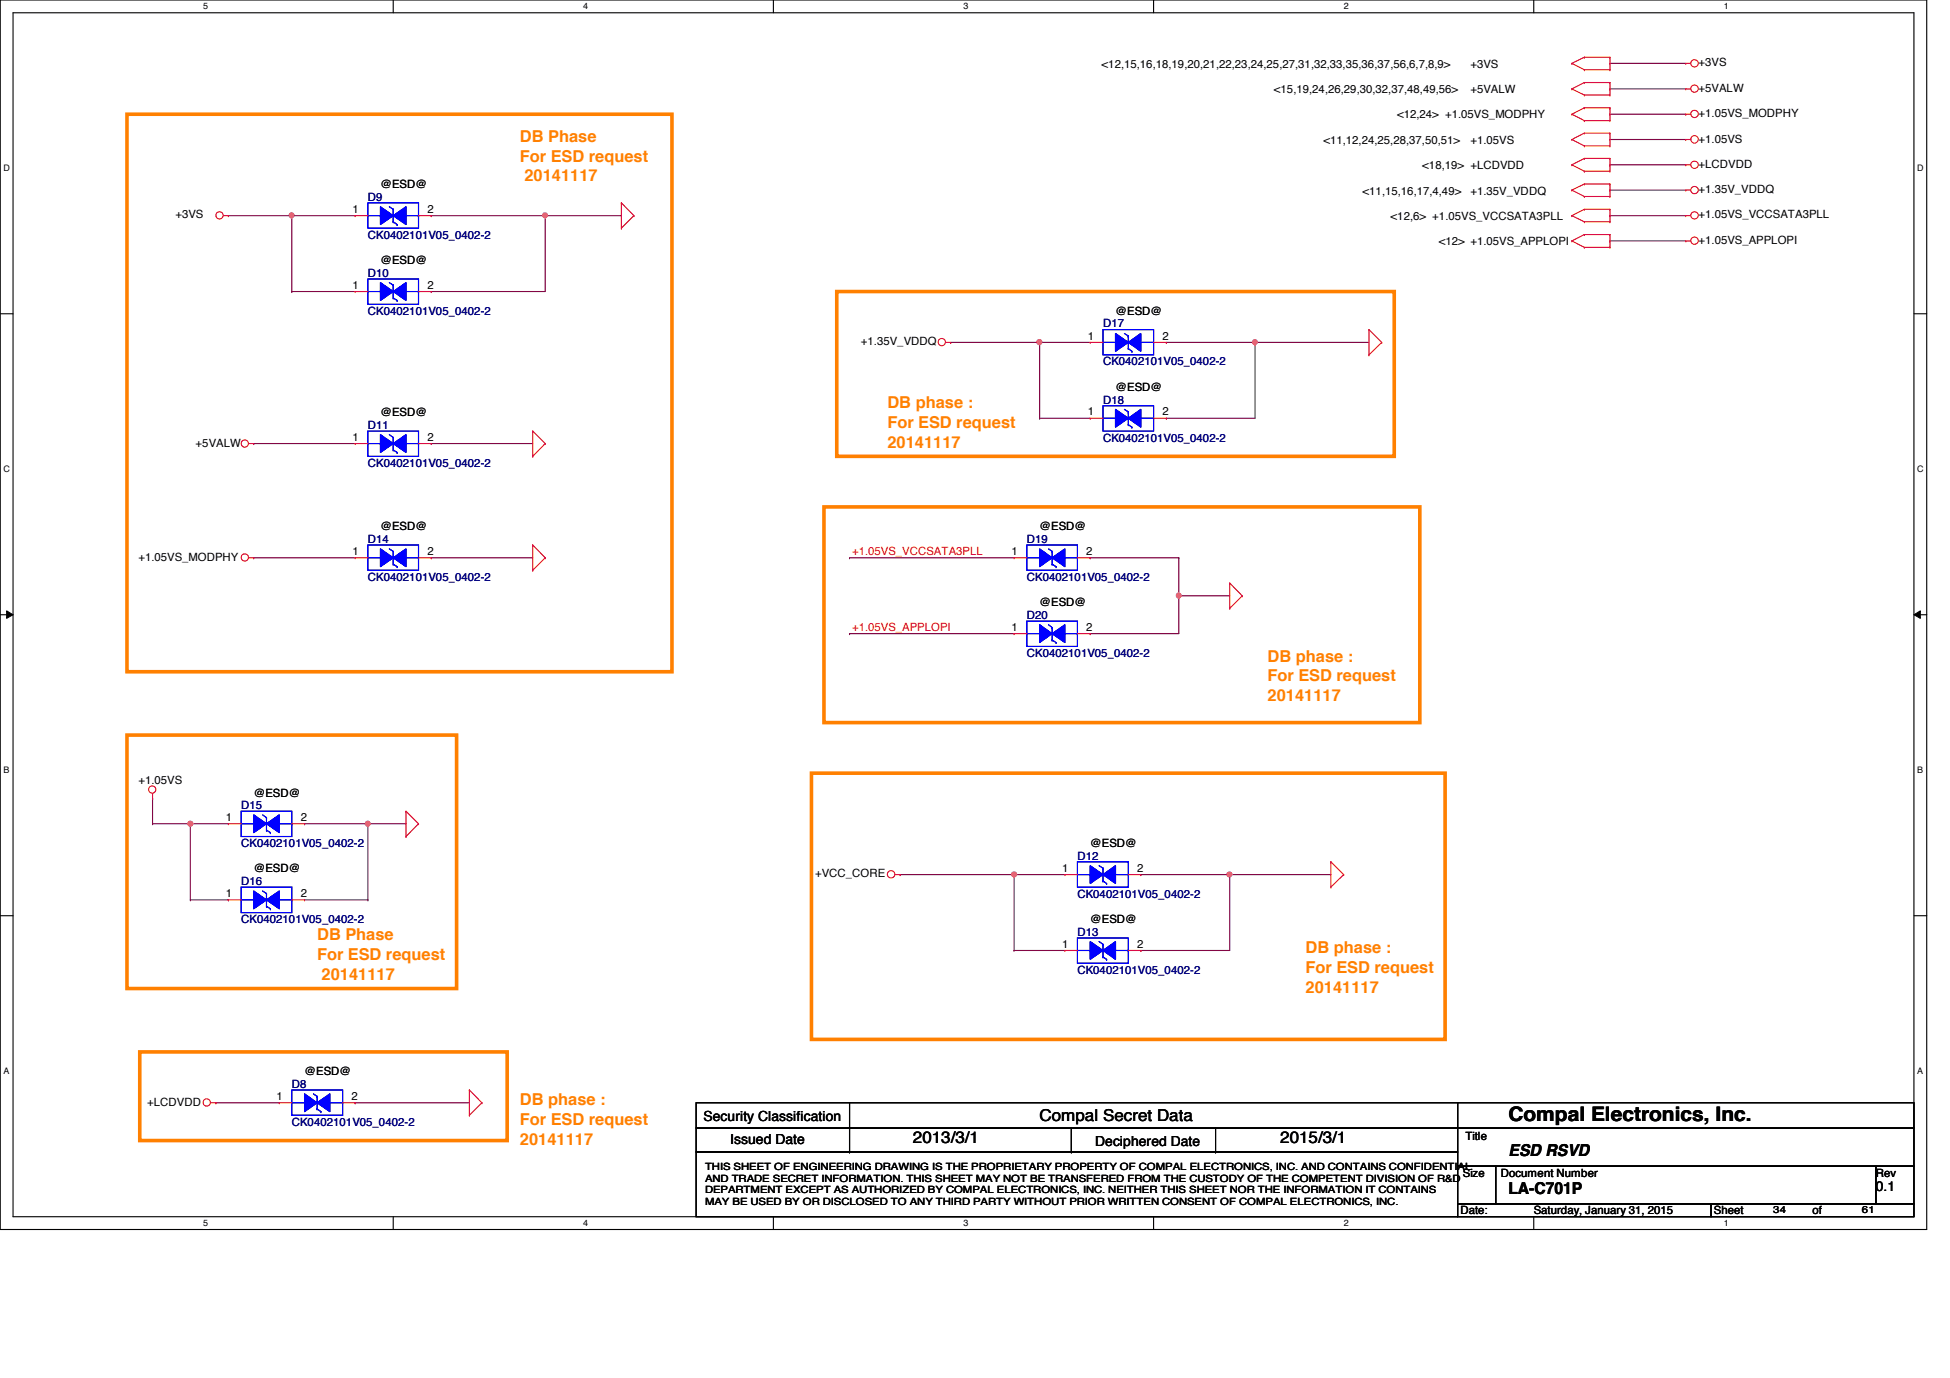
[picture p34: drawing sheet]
<svg xmlns="http://www.w3.org/2000/svg" width="297mm" height="210mm" viewBox="0 0 297 210" stroke-linecap="round" stroke-linejoin="round" font-family="sans-serif">
<defs><g id="words">
<text font-size="3" x="229.8" y="170.8">Compal Electronics, Inc.</text>
<g font-size="2.5" fill="#ff8000">
<text x="79.2" y="21.6">DB Phase</text>
<text x="79.2" y="24.6">For ESD request</text>
<text x="79.9" y="27.6">20141117</text>
<text x="135.2" y="62.2">DB phase :</text>
<text x="135.2" y="65.2">For ESD request</text>
<text x="135.2" y="68.2">20141117</text>
<text x="193.1" y="100.8">DB phase :</text>
<text x="193.1" y="103.8">For ESD request</text>
<text x="193.1" y="106.8">20141117</text>
<text x="48.3" y="143.3">DB Phase</text>
<text x="48.3" y="146.3">For ESD request</text>
<text x="49" y="149.3">20141117</text>
<text x="198.9" y="145.2">DB phase :</text>
<text x="198.9" y="148.2">For ESD request</text>
<text x="198.9" y="151.2">20141117</text>
<text x="79.2" y="168.4">DB phase :</text>
<text x="79.2" y="171.4">For ESD request</text>
<text x="79.2" y="174.4">20141117</text>
</g>
<g font-size="2.5">
<text x="158.4" y="170.8">Compal Secret Data</text>
<text x="139.1" y="174.1">2013/3/1</text>
<text x="195" y="174.1">2015/3/1</text>
<text x="229.8" y="176">ESD RSVD</text>
<text x="229.8" y="181.9">LA-C701P</text>
</g>
<g font-size="2.1">
<text x="107.2" y="170.7">Security Classification</text>
<text x="111.2" y="174.3">Issued Date</text>
<text x="166.8" y="174.5">Deciphered Date</text>
<text x="285.7" y="181.5">0.1</text>
</g>
<g font-size="1.7">
<text x="167.8" y="10.3">&lt;12,15,16,18,19,20,21,22,23,24,25,27,31,32,33,35,36,37,56,6,7,8,9&gt;</text>
<text x="224" y="10.3">+3VS</text>
<text x="258.7" y="10.1">+3VS</text>
<text x="194.1" y="14.2">&lt;15,19,24,26,29,30,32,37,48,49,56&gt;</text>
<text x="224" y="14.2">+5VALW</text>
<text x="258.7" y="14">+5VALW</text>
<text x="258.7" y="17.8">+1.05VS_MODPHY</text>
<text x="201.6" y="21.9">&lt;11,12,24,25,28,37,50,51&gt;</text>
<text x="212.8" y="18">&lt;12,24&gt; +1.05VS_MODPHY</text>
<text x="224" y="21.9">+1.05VS</text>
<text x="258.7" y="21.7">+1.05VS</text>
<text x="58" y="28.7">@ESD@</text>
<text x="207.6" y="29.6">&lt;11,15,16,17,4,49&gt;</text>
<text x="216.7" y="25.7">&lt;18,19&gt; +LCDVDD</text>
<text x="224" y="29.6">+1.35V_VDDQ</text>
<text x="258.7" y="25.6">+LCDVDD</text>
<text x="258.7" y="29.4">+1.35V_VDDQ</text>
<text x="26.7" y="33.3">+3VS</text>
<text x="53.7" y="32.4">1</text>
<text x="65.1" y="32.4">2</text>
<text x="211.8" y="33.5">&lt;12,6&gt; +1.05VS_VCCSATA3PLL</text>
<text x="258.7" y="33.3">+1.05VS_VCCSATA3PLL</text>
<text x="58" y="40.2">@ESD@</text>
<text x="219.2" y="37.3">&lt;12&gt; +1.05VS_APPLOPI</text>
<text x="258.7" y="37.1">+1.05VS_APPLOPI</text>
<text x="53.7" y="44">1</text>
<text x="65.1" y="44">2</text>
<text x="169.9" y="48">@ESD@</text>
<text x="131.1" y="52.6">+1.35V_VDDQ</text>
<text x="165.7" y="51.7">1</text>
<text x="177.1" y="51.7">2</text>
<text x="169.9" y="59.5">@ESD@</text>
<text x="58" y="63.4">@ESD@</text>
<text x="165.7" y="63.3">1</text>
<text x="177.1" y="63.3">2</text>
<text x="29.8" y="68">+5VALW</text>
<text x="53.7" y="67.1">1</text>
<text x="65.1" y="67.1">2</text>
<text x="58" y="80.8">@ESD@</text>
<text x="158.4" y="80.8">@ESD@</text>
<text x="21.1" y="85.4">+1.05VS_MODPHY</text>
<text x="53.7" y="84.5">1</text>
<text x="65.1" y="84.5">2</text>
<text x="154.1" y="84.5">1</text>
<text x="165.5" y="84.5">2</text>
<text x="158.4" y="92.4">@ESD@</text>
<text x="154.1" y="96.1">1</text>
<text x="165.5" y="96.1">2</text>
<text x="21.1" y="119.4">+1.05VS</text>
<text x="34.4" y="125.1">1</text>
<text x="38.6" y="121.3">@ESD@</text>
<text x="45.8" y="125.1">2</text>
<text x="166.1" y="129">@ESD@</text>
<text x="34.4" y="136.7">1</text>
<text x="38.6" y="132.9">@ESD@</text>
<text x="45.8" y="136.7">2</text>
<text x="124.2" y="133.6">+VCC_CORE</text>
<text x="161.8" y="132.8">1</text>
<text x="173.2" y="132.8">2</text>
<text x="166.1" y="140.6">@ESD@</text>
<text x="161.8" y="144.4">1</text>
<text x="173.2" y="144.4">2</text>
<text x="42.1" y="167.6">1</text>
<text x="46.4" y="163.8">@ESD@</text>
<text x="53.5" y="167.6">2</text>
<text x="22.4" y="168.4">+LCDVDD</text>
<text x="223.2" y="173.6">Title</text>
<text x="222.8" y="179.2">Size</text>
<text x="228.6" y="179.2">Document Number</text>
<text x="285.7" y="179.2">Rev</text>
<text x="222.5" y="185">Date:</text>
<text x="233.6" y="185">Saturday, January 31, 2015</text>
<text x="261.1" y="185">Sheet</text>
<text x="276.1" y="185">of</text>
</g>
<g font-size="1.7" fill="#000080">
<text x="56" y="30.6">D9</text>
<text x="56" y="36.4">CK0402101V05_0402-2</text>
<text x="56" y="42.2">D10</text>
<text x="56" y="48">CK0402101V05_0402-2</text>
<text x="168" y="49.9">D17</text>
<text x="168" y="55.7">CK0402101V05_0402-2</text>
<text x="56" y="65.3">D11</text>
<text x="168" y="61.5">D18</text>
<text x="56" y="71.1">CK0402101V05_0402-2</text>
<text x="168" y="67.3">CK0402101V05_0402-2</text>
<text x="56" y="82.7">D14</text>
<text x="156.4" y="82.7">D19</text>
<text x="56" y="88.5">CK0402101V05_0402-2</text>
<text x="156.4" y="88.5">CK0402101V05_0402-2</text>
<text x="156.4" y="94.3">D20</text>
<text x="156.4" y="100.1">CK0402101V05_0402-2</text>
<text x="36.7" y="123.2">D15</text>
<text x="36.7" y="129">CK0402101V05_0402-2</text>
<text x="164.1" y="131">D12</text>
<text x="36.7" y="134.8">D16</text>
<text x="164.1" y="136.7">CK0402101V05_0402-2</text>
<text x="36.7" y="140.6">CK0402101V05_0402-2</text>
<text x="164.1" y="142.5">D13</text>
<text x="164.1" y="148.3">CK0402101V05_0402-2</text>
<text x="44.4" y="165.7">D8</text>
<text x="44.4" y="171.5">CK0402101V05_0402-2</text>
</g>
<g font-size="1.7" fill="#f00">
<text x="129.8" y="84.6">+1.05VS_VCCSATA3PLL</text>
<text x="129.8" y="96.1">+1.05VS_APPLOPI</text>
</g>
<g font-size="1.5">
<text x="107.4" y="178.2">THIS SHEET OF ENGINEERING DRAWING IS THE PROPRIETARY PROPERTY OF COMPAL ELECTRONICS, INC. AND CONTAINS CONFIDENTIAL</text>
<text x="107.4" y="180">AND TRADE SECRET INFORMATION. THIS SHEET MAY NOT BE TRANSFERED FROM THE CUSTODY OF THE COMPETENT DIVISION OF R&amp;D</text>
<text x="107.4" y="181.8">DEPARTMENT EXCEPT AS AUTHORIZED BY COMPAL ELECTRONICS, INC. NEITHER THIS SHEET NOR THE INFORMATION IT CONTAINS</text>
<text x="107.4" y="183.6">MAY BE USED BY OR DISCLOSED TO ANY THIRD PARTY WITHOUT PRIOR WRITTEN CONSENT OF COMPAL ELECTRONICS, INC.</text>
<text x="270.1" y="184.8">34</text>
<text x="283.6" y="184.8">61</text>
</g>
<g font-size="1.4">
<text x="30.9" y="1.4">5</text>
<text x="88.9" y="1.4">4</text>
<text x="146.8" y="1.4">3</text>
<text x="204.7" y="1.4">2</text>
<text x="262.6" y="1.4">1</text>
<text x=".5" y="26.1">D</text>
<text x="292.1" y="26.1">D</text>
<text x=".5" y="71.9">C</text>
<text x="292.1" y="71.9">C</text>
<text x=".5" y="117.8">B</text>
<text x="292.1" y="117.8">B</text>
<text x=".5" y="163.6">A</text>
<text x="292.1" y="163.6">A</text>
<text x="30.9" y="186.8">5</text>
<text x="88.9" y="186.8">4</text>
<text x="146.8" y="186.8">3</text>
<text x="204.7" y="186.8">2</text>
<text x="262.6" y="186.8">1</text>
</g>
</g></defs>
<path d="M0 0h293.5v187.3h-293.5zM2 1.9h289.5v183.4h-289.5z" fill="none" stroke="#000" stroke-width=".17"/>
<g fill="#fff">
<path d="M30.9 .2h.8v1.5h-.8z"/>
<path d="M30.9 185.5h.8v1.6h-.8z"/>
</g>
<path d="M59.9 0v1.9M59.9 185.3v2" fill="none" stroke="#000" stroke-width=".17"/>
<g fill="#fff">
<path d="M88.9 .2h.7v1.5h-.7z"/>
<path d="M88.9 185.5h.7v1.6h-.7z"/>
</g>
<path d="M117.8 0v1.9M117.8 185.3v2" fill="none" stroke="#000" stroke-width=".17"/>
<g fill="#fff">
<path d="M146.8 .2h.7v1.5h-.7z"/>
<path d="M146.8 185.5h.7v1.6h-.7z"/>
</g>
<path d="M175.7 0v1.9M175.7 185.3v2" fill="none" stroke="#000" stroke-width=".17"/>
<g fill="#fff">
<path d="M204.7 .2h.7v1.5h-.7z"/>
<path d="M204.7 185.5h.7v1.6h-.7z"/>
</g>
<path d="M233.6 0v1.9M233.6 185.3v2" fill="none" stroke="#000" stroke-width=".17"/>
<g fill="#fff">
<path d="M262.6 .2h.8v1.5h-.8z"/>
<path d="M262.6 185.5h.8v1.6h-.8z"/>
<path d="M.5 24.8h1v1.6h-1z"/>
<path d="M292.1 24.8h.9v1.6h-.9z"/>
<path d="M.5 70.7h1v1.5h-1z"/>
<path d="M292.1 70.7h.9v1.5h-.9z"/>
</g>
<path d="M0 47.8h2M291.5 47.8h2" fill="none" stroke="#000" stroke-width=".17"/>
<g fill="#fff">
<path d="M.5 116.5h.9v1.6h-.9z"/>
<path d="M292.1 116.5h.8v1.6h-.8z"/>
</g>
<path d="M0 93.6h2M291.5 93.6h2" fill="none" stroke="#000" stroke-width=".17"/>
<path d="M1 93l1 .6-1 .6zM291.5 93.6l1-.6v1.2z" fill="#000"/>
<path d="M1 93l1 .6-1 .6zM291.5 93.6l1-.6v1.2z" fill="none" stroke="#000" stroke-width=".15"/>
<g fill="#fff">
<path d="M.5 162.4h.9v1.5h-.9z"/>
<path d="M292.1 162.4h.8v1.5h-.8z"/>
</g>
<path d="M0 139.5h2M291.5 139.5h2" fill="none" stroke="#000" stroke-width=".17"/>
<path d="M19.3 17.4h83.1v84.9h-83.1zM127.5 44.4h84.9v25.1h-84.9zM125.5 77.2h90.8v32.9h-90.8zM19.3 112h50.3v38.6h-50.3zM123.6 117.8h96.5v40.5h-96.5zM21.3 160.2h56v13.5h-56z" fill="none" stroke="#ff8000" stroke-width=".55"/>
<path d="M65.7 32.9h.1M65.7 32.9h17.4M83.1 32.9h.1M83.1 32.9v11.5h-17.4M65.7 44.4h.1" fill="none" stroke="#800040" stroke-width=".17"/>
<circle cx="83" cy="32.8" r=".38" fill="#f0f"/>
<circle cx="83" cy="32.8" r=".38" fill="none" stroke="#f0f" stroke-width=".17"/>
<path d="M44.4 32.9h.1M44.4 32.9v11.5M83.1 32.9h.1M83.1 32.9h11.6M44.4 44.4h.1M44.4 44.4h9.7" fill="none" stroke="#800040" stroke-width=".17"/>
<circle cx="44.4" cy="32.8" r=".38" fill="#f0f"/>
<circle cx="44.4" cy="32.8" r=".38" fill="none" stroke="#f0f" stroke-width=".17"/>
<g fill="none" stroke="#800040" stroke-width=".17">
<path d="M245.2 13.5h.1M245.2 9.7h.1M245.2 17.4h.1M245.2 13.5h11.6M245.2 9.7h11.6M245.2 17.4h11.6M34.8 32.9h.1M34.8 32.9h19.3M44.4 32.9h.1M38.6 67.6h.1M38.6 67.6h15.5M65.7 67.6h.1"/>
<path d="M65.7 67.6h15.4M38.6 85h.1M38.6 85h15.5M65.7 85h.1M65.7 85h15.4M29 125.5h.1M29 125.5h5.8M56 125.5h.1M56 125.5h5.8"/>
</g>
<circle cx="29" cy="125.5" r=".38" fill="#f0f"/>
<circle cx="29" cy="125.5" r=".38" fill="none" stroke="#f0f" stroke-width=".17"/>
<path d="M23.2 121.6h.1M23.2 125.5h.1M23.2 121.6v3.9M23.2 125.5h5.8v11.6M29 137.1h.1M29 137.1h5.8M34.8 137.1h.1M46.4 137.1h9.6M56 137.1h.1M56 125.5h.1M56 125.5v11.6" fill="none" stroke="#800040" stroke-width=".17"/>
<circle cx="56" cy="125.5" r=".38" fill="#f0f"/>
<circle cx="56" cy="125.5" r=".38" fill="none" stroke="#f0f" stroke-width=".17"/>
<g fill="none" stroke="#800040" stroke-width=".17">
<path d="M245.2 21.3h.1M245.2 25.1h.1M245.2 21.3h11.6M245.2 25.1h11.6M158.4 52.2h.1M158.4 52.2h7.7M158.4 52.2v11.5M46.4 125.5h.1M46.4 125.5h9.6M32.9 168h.1M32.9 168h9.6M54.1 168h.1"/>
<path d="M54.1 168h17.4"/>
</g>
<circle cx="158.3" cy="52.1" r=".38" fill="#f0f"/>
<circle cx="158.3" cy="52.1" r=".38" fill="none" stroke="#f0f" stroke-width=".17"/>
<path d="M177.7 52.2h.1M177.7 52.2h13.5M191.2 52.2h.1M191.2 52.2v11.5h-13.5M158.4 63.7h.1M158.4 63.7h7.7M177.7 63.7h.1" fill="none" stroke="#800040" stroke-width=".17"/>
<circle cx="191.1" cy="52.1" r=".38" fill="#f0f"/>
<circle cx="191.1" cy="52.1" r=".38" fill="none" stroke="#f0f" stroke-width=".17"/>
<g fill="none" stroke="#800040" stroke-width=".17">
<path d="M245.2 29h.1M245.2 29h11.6M191.2 52.2h.1M191.2 52.2h17.3M129.4 85h.1M129.4 96.5h.1M129.4 85h25.1M129.4 96.5h25.1M166.1 85h.1M166.1 85h13.5M179.6 85h.1M179.6 90.8h.1"/>
<path d="M179.6 85v11.5"/>
</g>
<circle cx="179.5" cy="90.7" r=".38" fill="#f0f"/>
<circle cx="179.5" cy="90.7" r=".38" fill="none" stroke="#f0f" stroke-width=".17"/>
<path d="M245.2 32.9h.1M245.2 36.7h.1M245.2 32.9h11.6M245.2 36.7h11.6M166.1 96.5h.1M166.1 96.5h13.5M179.6 90.8h.1M179.6 90.8h7.7M154.5 133.2h.1M154.5 133.2h7.7" fill="none" stroke="#800040" stroke-width=".17"/>
<circle cx="154.5" cy="133.2" r=".37" fill="#f0f"/>
<circle cx="154.5" cy="133.2" r=".37" fill="none" stroke="#f0f" stroke-width=".17"/>
<path d="M154.5 133.2h.1M154.5 133.2v11.6M187.3 133.2h.1M187.3 133.2h15.4M154.5 144.8h.1M154.5 144.8h7.7" fill="none" stroke="#800040" stroke-width=".17"/>
<circle cx="187.3" cy="133.2" r=".37" fill="#f0f"/>
<circle cx="187.3" cy="133.2" r=".37" fill="none" stroke="#f0f" stroke-width=".17"/>
<path d="M144.8 52.2h.1M144.8 52.2h13.6M137.1 133.2h.1M137.1 133.2h17.4M173.8 133.2h.1M173.8 133.2h13.5M187.3 133.2h.1M187.3 133.2v11.6h-13.5M173.8 144.8h.1" fill="none" stroke="#800040" stroke-width=".17"/>
<g fill="none" stroke="#f00" stroke-width=".17">
<path d="M239.4 13.5h.1M239.4 9.7h.1M239.4 17.4h.1M239.4 13.5l1.9 1M239.4 9.7l1.9 .9M239.4 17.4l1.9 1M241.3 12.6h.1M241.3 14.5h.1M241.3 8.7h.1M241.3 10.6h.1M241.3 16.4h.1M241.3 18.4h.1"/>
<path d="M241.3 12.6l-1.9 .9M241.3 12.6h3.9M241.3 14.5h3.9M241.3 8.7l-1.9 1M241.3 8.7h3.9M241.3 10.6h3.9M241.3 16.4l-1.9 1M241.3 16.4h3.9M241.3 18.4h3.9M245.2 12.6h.1M245.2 14.5h.1M245.2 8.7h.1"/>
<path d="M245.2 10.6h.1M245.2 16.4h.1M245.2 18.4h.1M245.2 8.7v1.9M245.2 12.6v1.9M245.2 16.4v2M256.8 13.5h.1M256.8 9.7h.1M256.8 17.4h.1M256.8 13.5h.8M256.8 9.7h.8M256.8 17.4h.8"/>
<path d="M34 32.9h.8M34.8 32.9h.1M94.7 30.9h.1M94.7 34.8h.1M94.7 30.9v3.9M94.7 30.9l1.9 2M96.6 32.9h.1M96.6 32.9l-1.9 1.9M239.4 21.3h.1M239.4 25.1h.1M239.4 29h.1M239.4 32.9h.1"/>
<path d="M239.4 36.7h.1M239.4 21.3l1.9 .9M239.4 25.1l1.9 1M239.4 29l1.9 .9M239.4 32.9l1.9 .9M239.4 36.7l1.9 1M241.3 20.3h.1M241.3 22.2h.1M241.3 24.1h.1M241.3 26.1h.1M241.3 28h.1M241.3 29.9h.1"/>
<path d="M241.3 31.9h.1M241.3 33.8h.1M241.3 35.7h.1M241.3 37.7h.1M241.3 20.3l-1.9 1M241.3 20.3h3.9M241.3 22.2h3.9M241.3 24.1l-1.9 1M241.3 24.1h3.9M241.3 26.1h3.9M241.3 28l-1.9 1M241.3 28h3.9"/>
<path d="M241.3 29.9h3.9M241.3 31.9l-1.9 1M241.3 31.9h3.9M241.3 33.8h3.9M241.3 35.7l-1.9 1M241.3 35.7h3.9M241.3 37.7h3.9M245.2 20.3h.1M245.2 22.2h.1M245.2 24.1h.1M245.2 26.1h.1M245.2 28h.1"/>
<path d="M245.2 29.9h.1M245.2 31.9h.1M245.2 33.8h.1M245.2 35.7h.1M245.2 37.7h.1M245.2 20.3v1.9M245.2 24.1v2M245.2 28v1.9M245.2 31.9v1.9M245.2 35.7v2M256.8 21.3h.1M256.8 25.1h.1"/>
<path d="M256.8 29h.1M256.8 32.9h.1M256.8 36.7h.1M256.8 32.9h.8M256.8 21.3h.8M256.8 25.1h.8M256.8 29h.8M256.8 36.7h.8M144.1 52.2h.7M144.8 52.2h.1M208.5 50.2h.1M208.5 54.1h.1"/>
<path d="M208.5 50.2v3.9M208.5 50.2l2 2M210.5 52.2h.1M210.5 52.2l-2 1.9M37.9 67.6h.7M38.6 67.6h.1M81.1 65.7h.1M81.1 69.5h.1M81.1 65.7v3.8M81.1 65.7l2 1.9M83.1 67.6h.1M83.1 67.6l-2 1.9"/>
<path d="M37.9 85h.7M38.6 85h.1M81.1 83h.1M81.1 86.9h.1M81.1 83v3.9M81.1 83l2 2M83.1 85h.1M83.1 85l-2 1.9M187.3 88.8h.1M187.3 92.7h.1M187.3 88.8v3.9M187.3 88.8l1.9 2"/>
<path d="M189.2 90.8h.1M189.2 90.8l-1.9 1.9M23.2 121.6h.1M23.2 120.9v.7M61.8 123.6h.1M61.8 127.4h.1M61.8 123.6v3.8M61.8 123.6l2 1.9M63.8 125.5h.1M63.8 125.5l-2 1.9M136.4 133.2h.7M137.1 133.2h.1"/>
<path d="M202.7 135.1h.1M202.7 131.3h.1M202.7 131.3v3.8M202.7 131.3l2 1.9M204.7 133.2h.1M204.7 133.2l-2 1.9M32.1 168h.8M32.9 168h.1M71.5 169.9h.1M71.5 166h.1M71.5 166v3.9M71.5 166l1.9 2"/>
<path d="M73.4 168h.1M73.4 168l-1.9 1.9"/>
<circle cx="258.1" cy="13.5" r=".56"/>
<circle cx="258.1" cy="9.7" r=".56"/>
<circle cx="258.1" cy="17.4" r=".56"/>
<circle cx="33.4" cy="32.8" r=".56"/>
<circle cx="258.1" cy="21.2" r=".57"/>
<circle cx="258.1" cy="29" r=".56"/>
<circle cx="258.1" cy="25.1" r=".56"/>
<circle cx="258.1" cy="36.7" r=".56"/>
<circle cx="258.1" cy="32.8" r=".56"/>
<circle cx="143.5" cy="52.1" r=".56"/>
<circle cx="37.3" cy="67.6" r=".56"/>
<circle cx="37.3" cy="84.9" r=".56"/>
<circle cx="23.2" cy="120.3" r=".56"/>
<circle cx="135.7" cy="133.2" r=".56"/>
<circle cx="31.5" cy="167.9" r=".56"/>
</g>
<g fill="none" stroke="#000" stroke-width=".17">
<path d="M106 168h116v3.8h-116zM106 171.8h116v3.7h-116zM106 175.5h116v9.8h-116zM129.4 171.8h.1M129.4 175.5h.1M129.4 168v7.5M163.2 175.5h.1M163.2 171.8v3.7M185.2 175.5h.1M185.2 171.8v3.7M222 168h69.5v3.8h-69.5zM222 171.8h69.5v5.8h-69.5z"/>
<path d="M222 177.6h5.8v5.8h-5.8zM227.8 177.6h57.9v5.8h-57.9zM285.7 177.6h5.8v5.8h-5.8zM222 183.4h38.6v1.9h-38.6zM260.6 183.4h30.9v1.9h-30.9z"/>
</g>
<path d="M169.9 62.4l2 1.3-2 1.4z" fill-rule="evenodd" fill="#00f"/>
<path d="M168 63.7h1.9M169.9 62.4l2 1.3-2 1.4zM169.9 63.7h.1M171.3 62.4l.6 .3M171.9 62.7h.1M171.9 64.7h.1M171.9 62.7v2M171.9 64.7l.5 .4M172.4 65.1h.1M173.8 63.7h1.9M175.7 63.7h.1" fill="none" stroke="#00f" stroke-width=".17"/>
<path d="M171.9 63.7l1.9-1.3v2.7z" fill-rule="evenodd" fill="#00f"/>
<path d="M168 61.8h7.7v3.9h-7.7zM171.9 63.7l1.9-1.3v2.7z" fill="none" stroke="#00f" stroke-width=".17"/>
<path d="M169.9 62.4l2 1.3-2 1.4z" fill-rule="evenodd" fill="#00f"/>
<path d="M168 63.7h1.9M169.9 62.4l2 1.3-2 1.4zM169.9 63.7h.1M171.3 62.4l.6 .3M171.9 62.7h.1M171.9 64.7h.1M171.9 62.7v2M171.9 64.7l.5 .4M172.4 65.1h.1M173.8 63.7h1.9M175.7 63.7h.1" fill="none" stroke="#00f" stroke-width=".17"/>
<path d="M171.9 63.7l1.9-1.3v2.7z" fill-rule="evenodd" fill="#00f"/>
<path d="M168 61.8h7.7v3.9h-7.7zM171.9 63.7l1.9-1.3v2.7z" fill="none" stroke="#00f" stroke-width=".17"/>
<path d="M166.1 63.7h.1M166.1 63.7h1.9M175.7 63.7h2M177.7 63.7h.1" fill="none" stroke="#f00" stroke-width=".17"/>
<path d="M158.4 83.6l1.9 1.4-1.9 1.3z" fill-rule="evenodd" fill="#00f"/>
<path d="M156.4 85h2M158.4 83.6l1.9 1.4-1.9 1.3zM158.4 85h.1M159.7 83.6l.6 .4M160.3 84h.1M160.3 85.9h.1M160.3 84v1.9M160.3 85.9l.6 .4M160.9 86.3h.1M162.2 85h1.9M164.1 85h.1" fill="none" stroke="#00f" stroke-width=".17"/>
<path d="M160.3 85l1.9-1.4v2.7z" fill-rule="evenodd" fill="#00f"/>
<path d="M156.4 83h7.7v3.9h-7.7zM160.3 85l1.9-1.4v2.7z" fill="none" stroke="#00f" stroke-width=".17"/>
<path d="M158.4 83.6l1.9 1.4-1.9 1.3z" fill-rule="evenodd" fill="#00f"/>
<path d="M156.4 85h2M158.4 83.6l1.9 1.4-1.9 1.3zM158.4 85h.1M159.7 83.6l.6 .4M160.3 84h.1M160.3 85.9h.1M160.3 84v1.9M160.3 85.9l.6 .4M160.9 86.3h.1M162.2 85h1.9M164.1 85h.1" fill="none" stroke="#00f" stroke-width=".17"/>
<path d="M160.3 85l1.9-1.4v2.7z" fill-rule="evenodd" fill="#00f"/>
<path d="M156.4 83h7.7v3.9h-7.7zM160.3 85l1.9-1.4v2.7z" fill="none" stroke="#00f" stroke-width=".17"/>
<path d="M154.5 85h.1M154.5 85h1.9M164.1 85h2M166.1 85h.1" fill="none" stroke="#f00" stroke-width=".17"/>
<path d="M58 66.2l1.9 1.4-1.9 1.3z" fill-rule="evenodd" fill="#00f"/>
<path d="M56 67.6h2M58 66.2l1.9 1.4-1.9 1.3zM58 67.6h.1M59.3 66.2l.6 .4M59.9 66.6h.1M59.9 68.5h.1M59.9 66.6v1.9M59.9 68.5l.6 .4M60.5 68.9h.1M61.8 67.6h2M63.8 67.6h.1" fill="none" stroke="#00f" stroke-width=".17"/>
<path d="M59.9 67.6l1.9-1.4v2.7z" fill-rule="evenodd" fill="#00f"/>
<path d="M56 65.7h7.8v3.8h-7.8zM59.9 67.6l1.9-1.4v2.7z" fill="none" stroke="#00f" stroke-width=".17"/>
<path d="M58 66.2l1.9 1.4-1.9 1.3z" fill-rule="evenodd" fill="#00f"/>
<path d="M56 67.6h2M58 66.2l1.9 1.4-1.9 1.3zM58 67.6h.1M59.3 66.2l.6 .4M59.9 66.6h.1M59.9 68.5h.1M59.9 66.6v1.9M59.9 68.5l.6 .4M60.5 68.9h.1M61.8 67.6h2M63.8 67.6h.1" fill="none" stroke="#00f" stroke-width=".17"/>
<path d="M59.9 67.6l1.9-1.4v2.7z" fill-rule="evenodd" fill="#00f"/>
<path d="M56 65.7h7.8v3.8h-7.8zM59.9 67.6l1.9-1.4v2.7z" fill="none" stroke="#00f" stroke-width=".17"/>
<path d="M54.1 67.6h.1M54.1 67.6h1.9M63.8 67.6h1.9M65.7 67.6h.1" fill="none" stroke="#f00" stroke-width=".17"/>
<path d="M158.4 95.2l1.9 1.3-1.9 1.4z" fill-rule="evenodd" fill="#00f"/>
<path d="M156.4 96.5h2M158.4 95.2l1.9 1.3-1.9 1.4zM158.4 96.5h.1M159.7 95.2l.6 .4M160.3 95.6h.1M160.3 97.5h.1M160.3 95.6v1.9M160.3 97.5l.6 .4M160.9 97.9h.1M162.2 96.5h1.9M164.1 96.5h.1" fill="none" stroke="#00f" stroke-width=".17"/>
<path d="M160.3 96.5l1.9-1.3v2.7z" fill-rule="evenodd" fill="#00f"/>
<path d="M156.4 94.6h7.7v3.9h-7.7zM160.3 96.5l1.9-1.3v2.7z" fill="none" stroke="#00f" stroke-width=".17"/>
<path d="M158.4 95.2l1.9 1.3-1.9 1.4z" fill-rule="evenodd" fill="#00f"/>
<path d="M156.4 96.5h2M158.4 95.2l1.9 1.3-1.9 1.4zM158.4 96.5h.1M159.7 95.2l.6 .4M160.3 95.6h.1M160.3 97.5h.1M160.3 95.6v1.9M160.3 97.5l.6 .4M160.9 97.9h.1M162.2 96.5h1.9M164.1 96.5h.1" fill="none" stroke="#00f" stroke-width=".17"/>
<path d="M160.3 96.5l1.9-1.3v2.7z" fill-rule="evenodd" fill="#00f"/>
<path d="M156.4 94.6h7.7v3.9h-7.7zM160.3 96.5l1.9-1.3v2.7z" fill="none" stroke="#00f" stroke-width=".17"/>
<path d="M154.5 96.5h.1M154.5 96.5h1.9M164.1 96.5h2M166.1 96.5h.1" fill="none" stroke="#f00" stroke-width=".17"/>
<path d="M58 83.6l1.9 1.4-1.9 1.3z" fill-rule="evenodd" fill="#00f"/>
<path d="M56 85h2M58 83.6l1.9 1.4-1.9 1.3zM58 85h.1M59.3 83.6l.6 .4M59.9 84h.1M59.9 85.9h.1M59.9 84v1.9M59.9 85.9l.6 .4M60.5 86.3h.1M61.8 85h2M63.8 85h.1" fill="none" stroke="#00f" stroke-width=".17"/>
<path d="M59.9 85l1.9-1.4v2.7z" fill-rule="evenodd" fill="#00f"/>
<path d="M56 83h7.8v3.9h-7.8zM59.9 85l1.9-1.4v2.7z" fill="none" stroke="#00f" stroke-width=".17"/>
<path d="M58 83.6l1.9 1.4-1.9 1.3z" fill-rule="evenodd" fill="#00f"/>
<path d="M56 85h2M58 83.6l1.9 1.4-1.9 1.3zM58 85h.1M59.3 83.6l.6 .4M59.9 84h.1M59.9 85.9h.1M59.9 84v1.9M59.9 85.9l.6 .4M60.5 86.3h.1M61.8 85h2M63.8 85h.1" fill="none" stroke="#00f" stroke-width=".17"/>
<path d="M59.9 85l1.9-1.4v2.7z" fill-rule="evenodd" fill="#00f"/>
<path d="M56 83h7.8v3.9h-7.8zM59.9 85l1.9-1.4v2.7z" fill="none" stroke="#00f" stroke-width=".17"/>
<path d="M54.1 85h.1M54.1 85h1.9M63.8 85h1.9M65.7 85h.1" fill="none" stroke="#f00" stroke-width=".17"/>
<path d="M38.6 135.7l2 1.4-2 1.3z" fill-rule="evenodd" fill="#00f"/>
<path d="M36.7 137.1h1.9M38.6 135.7l2 1.4-2 1.3zM38.6 137.1h.1M40 135.7l.6 .4M40.6 136.1h.1M40.6 138h.1M40.6 136.1v1.9M40.6 138l.6 .4M41.2 138.4h.1M42.5 137.1h1.9M44.4 137.1h.1" fill="none" stroke="#00f" stroke-width=".17"/>
<path d="M40.6 137.1l1.9-1.4v2.7z" fill-rule="evenodd" fill="#00f"/>
<path d="M36.7 135.1h7.7v3.9h-7.7zM40.6 137.1l1.9-1.4v2.7z" fill="none" stroke="#00f" stroke-width=".17"/>
<path d="M38.6 135.7l2 1.4-2 1.3z" fill-rule="evenodd" fill="#00f"/>
<path d="M36.7 137.1h1.9M38.6 135.7l2 1.4-2 1.3zM38.6 137.1h.1M40 135.7l.6 .4M40.6 136.1h.1M40.6 138h.1M40.6 136.1v1.9M40.6 138l.6 .4M41.2 138.4h.1M42.5 137.1h1.9M44.4 137.1h.1" fill="none" stroke="#00f" stroke-width=".17"/>
<path d="M40.6 137.1l1.9-1.4v2.7z" fill-rule="evenodd" fill="#00f"/>
<path d="M36.7 135.1h7.7v3.9h-7.7zM40.6 137.1l1.9-1.4v2.7z" fill="none" stroke="#00f" stroke-width=".17"/>
<path d="M34.8 137.1h.1M34.8 137.1h1.9M44.4 137.1h2M46.4 137.1h.1" fill="none" stroke="#f00" stroke-width=".17"/>
<path d="M38.6 124.1l2 1.4-2 1.3z" fill-rule="evenodd" fill="#00f"/>
<path d="M36.7 125.5h1.9M38.6 124.1l2 1.4-2 1.3zM38.6 125.5h.1M40 124.1l.6 .4M40.6 124.5h.1M40.6 126.4h.1M40.6 124.5v1.9M40.6 126.4l.6 .4M41.2 126.8h.1M42.5 125.5h1.9M44.4 125.5h.1" fill="none" stroke="#00f" stroke-width=".17"/>
<path d="M40.6 125.5l1.9-1.4v2.7z" fill-rule="evenodd" fill="#00f"/>
<path d="M36.7 123.6h7.7v3.8h-7.7zM40.6 125.5l1.9-1.4v2.7z" fill="none" stroke="#00f" stroke-width=".17"/>
<path d="M38.6 124.1l2 1.4-2 1.3z" fill-rule="evenodd" fill="#00f"/>
<path d="M36.7 125.5h1.9M38.6 124.1l2 1.4-2 1.3zM38.6 125.5h.1M40 124.1l.6 .4M40.6 124.5h.1M40.6 126.4h.1M40.6 124.5v1.9M40.6 126.4l.6 .4M41.2 126.8h.1M42.5 125.5h1.9M44.4 125.5h.1" fill="none" stroke="#00f" stroke-width=".17"/>
<path d="M40.6 125.5l1.9-1.4v2.7z" fill-rule="evenodd" fill="#00f"/>
<path d="M36.7 123.6h7.7v3.8h-7.7zM40.6 125.5l1.9-1.4v2.7z" fill="none" stroke="#00f" stroke-width=".17"/>
<path d="M34.8 125.5h.1M34.8 125.5h1.9M44.4 125.5h2M46.4 125.5h.1" fill="none" stroke="#f00" stroke-width=".17"/>
<path d="M166.1 131.9l1.9 1.3-1.9 1.4z" fill-rule="evenodd" fill="#00f"/>
<path d="M164.1 133.2h2M166.1 131.9l1.9 1.3-1.9 1.4zM166.1 133.2h.1M167.4 131.9l.6 .3M168 132.2h.1M168 134.2h.1M168 132.2v2M168 134.2l.6 .4M168.6 134.6h.1M169.9 133.2h2M171.9 133.2h.1" fill="none" stroke="#00f" stroke-width=".17"/>
<path d="M168 133.2l1.9-1.3v2.7z" fill-rule="evenodd" fill="#00f"/>
<path d="M164.1 131.3h7.8v3.8h-7.8zM168 133.2l1.9-1.3v2.7z" fill="none" stroke="#00f" stroke-width=".17"/>
<path d="M166.1 131.9l1.9 1.3-1.9 1.4z" fill-rule="evenodd" fill="#00f"/>
<path d="M164.1 133.2h2M166.1 131.9l1.9 1.3-1.9 1.4zM166.1 133.2h.1M167.4 131.9l.6 .3M168 132.2h.1M168 134.2h.1M168 132.2v2M168 134.2l.6 .4M168.6 134.6h.1M169.9 133.2h2M171.9 133.2h.1" fill="none" stroke="#00f" stroke-width=".17"/>
<path d="M168 133.2l1.9-1.3v2.7z" fill-rule="evenodd" fill="#00f"/>
<path d="M164.1 131.3h7.8v3.8h-7.8zM168 133.2l1.9-1.3v2.7z" fill="none" stroke="#00f" stroke-width=".17"/>
<path d="M162.2 133.2h.1M162.2 133.2h1.9M171.9 133.2h1.9M173.8 133.2h.1" fill="none" stroke="#f00" stroke-width=".17"/>
<path d="M166.1 143.4l1.9 1.4-1.9 1.3z" fill-rule="evenodd" fill="#00f"/>
<path d="M164.1 144.8h2M166.1 143.4l1.9 1.4-1.9 1.3zM166.1 144.8h.1M167.4 143.4l.6 .4M168 143.8h.1M168 145.8h.1M168 143.8v2M168 145.8l.6 .3M168.6 146.1h.1M169.9 144.8h2M171.9 144.8h.1" fill="none" stroke="#00f" stroke-width=".17"/>
<path d="M168 144.8l1.9-1.4v2.7z" fill-rule="evenodd" fill="#00f"/>
<path d="M164.1 142.9h7.8v3.8h-7.8zM168 144.8l1.9-1.4v2.7z" fill="none" stroke="#00f" stroke-width=".17"/>
<path d="M166.1 143.4l1.9 1.4-1.9 1.3z" fill-rule="evenodd" fill="#00f"/>
<path d="M164.1 144.8h2M166.1 143.4l1.9 1.4-1.9 1.3zM166.1 144.8h.1M167.4 143.4l.6 .4M168 143.8h.1M168 145.8h.1M168 143.8v2M168 145.8l.6 .3M168.6 146.1h.1M169.9 144.8h2M171.9 144.8h.1" fill="none" stroke="#00f" stroke-width=".17"/>
<path d="M168 144.8l1.9-1.4v2.7z" fill-rule="evenodd" fill="#00f"/>
<path d="M164.1 142.9h7.8v3.8h-7.8zM168 144.8l1.9-1.4v2.7z" fill="none" stroke="#00f" stroke-width=".17"/>
<path d="M162.2 144.8h.1M162.2 144.8h1.9M171.9 144.8h1.9M173.8 144.8h.1" fill="none" stroke="#f00" stroke-width=".17"/>
<path d="M58 31.5l1.9 1.4-1.9 1.3z" fill-rule="evenodd" fill="#00f"/>
<path d="M56 32.9h2M58 31.5l1.9 1.4-1.9 1.3zM58 32.9h.1M59.3 31.5l.6 .4M59.9 31.9h.1M59.9 33.8h.1M59.9 31.9v1.9M59.9 33.8l.6 .4M60.5 34.2h.1M61.8 32.9h2M63.8 32.9h.1" fill="none" stroke="#00f" stroke-width=".17"/>
<path d="M59.9 32.9l1.9-1.4v2.7z" fill-rule="evenodd" fill="#00f"/>
<path d="M56 30.9h7.8v3.9h-7.8zM59.9 32.9l1.9-1.4v2.7z" fill="none" stroke="#00f" stroke-width=".17"/>
<path d="M58 31.5l1.9 1.4-1.9 1.3z" fill-rule="evenodd" fill="#00f"/>
<path d="M56 32.9h2M58 31.5l1.9 1.4-1.9 1.3zM58 32.9h.1M59.3 31.5l.6 .4M59.9 31.9h.1M59.9 33.8h.1M59.9 31.9v1.9M59.9 33.8l.6 .4M60.5 34.2h.1M61.8 32.9h2M63.8 32.9h.1" fill="none" stroke="#00f" stroke-width=".17"/>
<path d="M59.9 32.9l1.9-1.4v2.7z" fill-rule="evenodd" fill="#00f"/>
<path d="M56 30.9h7.8v3.9h-7.8zM59.9 32.9l1.9-1.4v2.7z" fill="none" stroke="#00f" stroke-width=".17"/>
<path d="M54.1 32.9h.1M54.1 32.9h1.9M63.8 32.9h1.9M65.7 32.9h.1" fill="none" stroke="#f00" stroke-width=".17"/>
<path d="M58 43.1l1.9 1.3-1.9 1.4z" fill-rule="evenodd" fill="#00f"/>
<path d="M56 44.4h2M58 43.1l1.9 1.3-1.9 1.4zM58 44.4h.1M59.3 43.1l.6 .3M59.9 43.4h.1M59.9 45.4h.1M59.9 43.4v2M59.9 45.4l.6 .4M60.5 45.8h.1M61.8 44.4h2M63.8 44.4h.1" fill="none" stroke="#00f" stroke-width=".17"/>
<path d="M59.9 44.4l1.9-1.3v2.7z" fill-rule="evenodd" fill="#00f"/>
<path d="M56 42.5h7.8v3.9h-7.8zM59.9 44.4l1.9-1.3v2.7z" fill="none" stroke="#00f" stroke-width=".17"/>
<path d="M58 43.1l1.9 1.3-1.9 1.4z" fill-rule="evenodd" fill="#00f"/>
<path d="M56 44.4h2M58 43.1l1.9 1.3-1.9 1.4zM58 44.4h.1M59.3 43.1l.6 .3M59.9 43.4h.1M59.9 45.4h.1M59.9 43.4v2M59.9 45.4l.6 .4M60.5 45.8h.1M61.8 44.4h2M63.8 44.4h.1" fill="none" stroke="#00f" stroke-width=".17"/>
<path d="M59.9 44.4l1.9-1.3v2.7z" fill-rule="evenodd" fill="#00f"/>
<path d="M56 42.5h7.8v3.9h-7.8zM59.9 44.4l1.9-1.3v2.7z" fill="none" stroke="#00f" stroke-width=".17"/>
<path d="M54.1 44.4h.1M54.1 44.4h1.9M63.8 44.4h1.9M65.7 44.4h.1" fill="none" stroke="#f00" stroke-width=".17"/>
<path d="M46.4 166.6l1.9 1.4-1.9 1.3z" fill-rule="evenodd" fill="#00f"/>
<path d="M44.4 168h2M46.4 166.6l1.9 1.4-1.9 1.3zM46.4 168h.1M47.7 166.6l.6 .4M48.3 167h.1M48.3 168.9h.1M48.3 167v1.9M48.3 168.9l.6 .4M48.9 169.3h.1M50.2 168h2M52.2 168h.1" fill="none" stroke="#00f" stroke-width=".17"/>
<path d="M48.3 168l1.9-1.4v2.7z" fill-rule="evenodd" fill="#00f"/>
<path d="M44.4 166h7.8v3.9h-7.8zM48.3 168l1.9-1.4v2.7z" fill="none" stroke="#00f" stroke-width=".17"/>
<path d="M46.4 166.6l1.9 1.4-1.9 1.3z" fill-rule="evenodd" fill="#00f"/>
<path d="M44.4 168h2M46.4 166.6l1.9 1.4-1.9 1.3zM46.4 168h.1M47.7 166.6l.6 .4M48.3 167h.1M48.3 168.9h.1M48.3 167v1.9M48.3 168.9l.6 .4M48.9 169.3h.1M50.2 168h2M52.2 168h.1" fill="none" stroke="#00f" stroke-width=".17"/>
<path d="M48.3 168l1.9-1.4v2.7z" fill-rule="evenodd" fill="#00f"/>
<path d="M44.4 166h7.8v3.9h-7.8zM48.3 168l1.9-1.4v2.7z" fill="none" stroke="#00f" stroke-width=".17"/>
<path d="M42.5 168h.1M42.5 168h1.9M52.2 168h1.9M54.1 168h.1" fill="none" stroke="#f00" stroke-width=".17"/>
<path d="M169.9 50.8l2 1.4-2 1.3z" fill-rule="evenodd" fill="#00f"/>
<path d="M168 52.2h1.9M169.9 50.8l2 1.4-2 1.3zM169.9 52.2h.1M171.3 50.8l.6 .4M171.9 51.2h.1M171.9 53.1h.1M171.9 51.2v1.9M171.9 53.1l.5 .4M172.4 53.5h.1M173.8 52.2h1.9M175.7 52.2h.1" fill="none" stroke="#00f" stroke-width=".17"/>
<path d="M171.9 52.2l1.9-1.4v2.7z" fill-rule="evenodd" fill="#00f"/>
<path d="M168 50.2h7.7v3.9h-7.7zM171.9 52.2l1.9-1.4v2.7z" fill="none" stroke="#00f" stroke-width=".17"/>
<path d="M169.9 50.8l2 1.4-2 1.3z" fill-rule="evenodd" fill="#00f"/>
<path d="M168 52.2h1.9M169.9 50.8l2 1.4-2 1.3zM169.9 52.2h.1M171.3 50.8l.6 .4M171.9 51.2h.1M171.9 53.1h.1M171.9 51.2v1.9M171.9 53.1l.5 .4M172.4 53.5h.1M173.8 52.2h1.9M175.7 52.2h.1" fill="none" stroke="#00f" stroke-width=".17"/>
<path d="M171.9 52.2l1.9-1.4v2.7z" fill-rule="evenodd" fill="#00f"/>
<path d="M168 50.2h7.7v3.9h-7.7zM171.9 52.2l1.9-1.4v2.7z" fill="none" stroke="#00f" stroke-width=".17"/>
<path d="M166.1 52.2h.1M166.1 52.2h1.9M175.7 52.2h2M177.7 52.2h.1" fill="none" stroke="#f00" stroke-width=".17"/>
<circle cx="83" cy="32.8" r=".38" fill="#f0f"/>
<circle cx="83" cy="32.8" r=".38" fill="none" stroke="#f0f" stroke-width=".17"/>
<circle cx="44.4" cy="32.8" r=".38" fill="#f0f"/>
<circle cx="44.4" cy="32.8" r=".38" fill="none" stroke="#f0f" stroke-width=".17"/>
<circle cx="29" cy="125.5" r=".38" fill="#f0f"/>
<circle cx="29" cy="125.5" r=".38" fill="none" stroke="#f0f" stroke-width=".17"/>
<circle cx="56" cy="125.5" r=".38" fill="#f0f"/>
<circle cx="56" cy="125.5" r=".38" fill="none" stroke="#f0f" stroke-width=".17"/>
<circle cx="158.3" cy="52.1" r=".38" fill="#f0f"/>
<circle cx="158.3" cy="52.1" r=".38" fill="none" stroke="#f0f" stroke-width=".17"/>
<circle cx="191.1" cy="52.1" r=".38" fill="#f0f"/>
<circle cx="191.1" cy="52.1" r=".38" fill="none" stroke="#f0f" stroke-width=".17"/>
<circle cx="179.5" cy="90.7" r=".38" fill="#f0f"/>
<circle cx="179.5" cy="90.7" r=".38" fill="none" stroke="#f0f" stroke-width=".17"/>
<circle cx="154.5" cy="133.2" r=".37" fill="#f0f"/>
<circle cx="154.5" cy="133.2" r=".37" fill="none" stroke="#f0f" stroke-width=".17"/>
<circle cx="187.3" cy="133.2" r=".37" fill="#f0f"/>
<circle cx="187.3" cy="133.2" r=".37" fill="none" stroke="#f0f" stroke-width=".17"/>
<use href="#words"/>
</svg>
